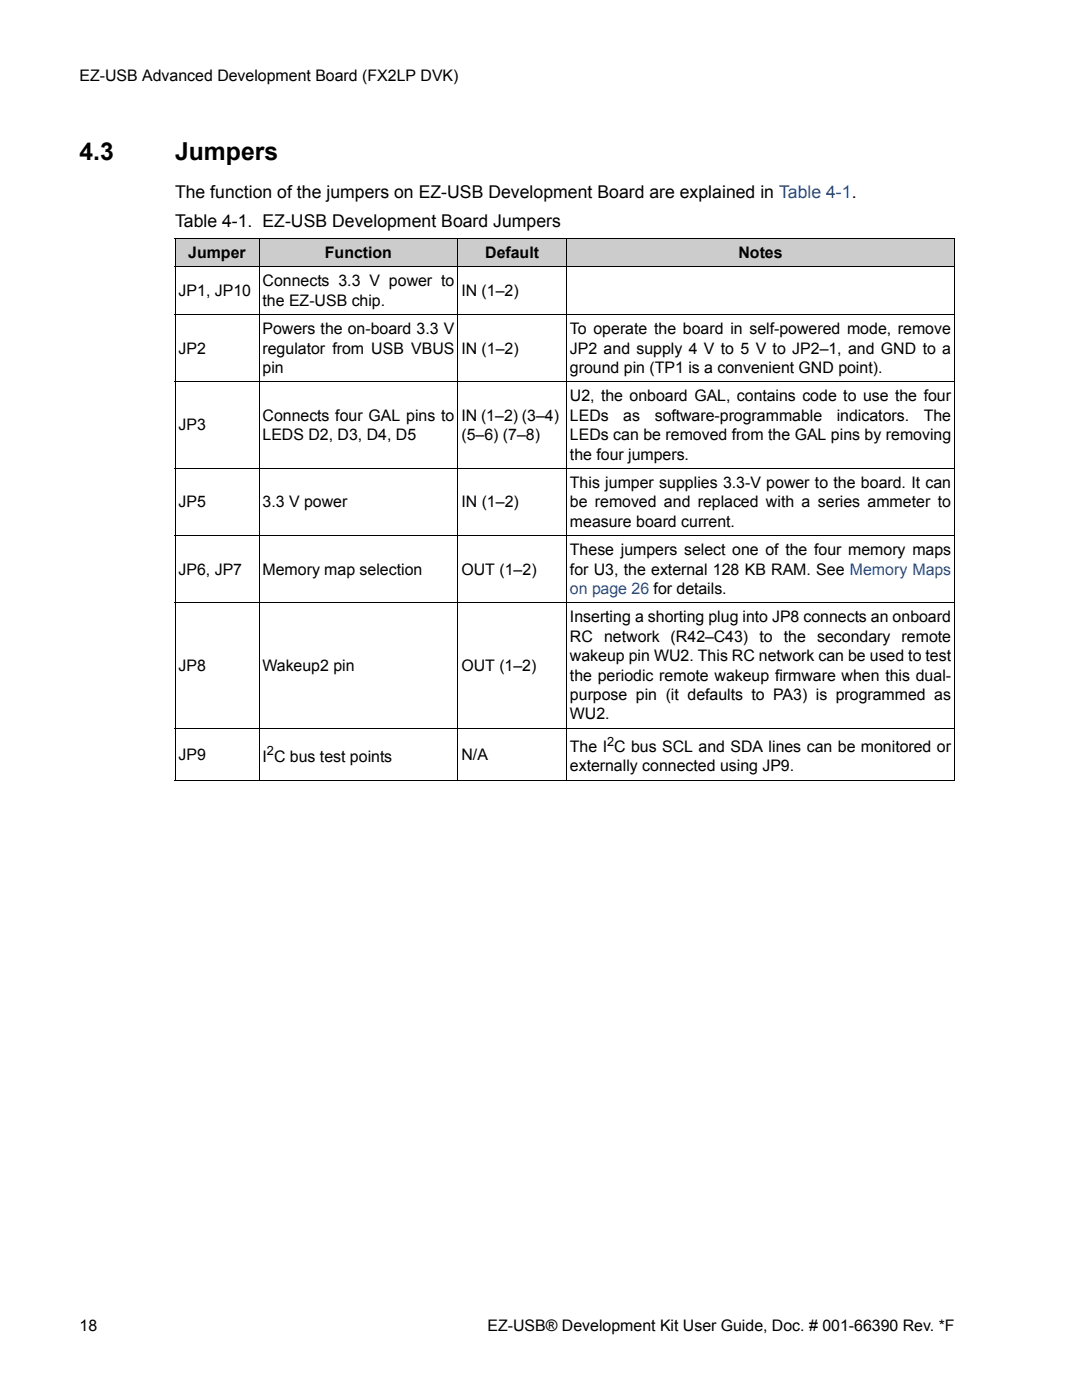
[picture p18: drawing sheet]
<svg xmlns="http://www.w3.org/2000/svg" width="216mm" height="279mm" viewBox="0 0 216 279" stroke-linecap="round" stroke-linejoin="round" font-family="sans-serif">
<defs><g id="words">
<g font-size="4.9">
<text x="15.9" y="31.9">4.3</text>
<text x="34.9" y="31.9">Jumpers</text>
</g>
<g font-size="3.5">
<text x="34.9" y="39.5">The function of the jumpers on EZ-USB Development Board are explained in Table 4-1.</text>
<text x="34.9" y="45.4">Table 4-1. EZ-USB Development Board Jumpers</text>
</g>
<g font-size="3.2">
<text x="15.9" y="16.2">EZ-USB Advanced Development Board (FX2LP DVK)</text>
<text x="37.6" y="51.5">Jumper</text>
<text x="64.8" y="51.5">Function</text>
<text x="96.8" y="51.5">Default</text>
<text x="147.4" y="51.5">Notes</text>
<text x="35.6" y="59.1">JP1, JP10</text>
<text x="52.4" y="57.2">Connects 3.3 V power to</text>
<text x="92.1" y="59.1">IN (1–2)</text>
<text x="52.4" y="61">the EZ-USB chip.</text>
<text x="35.6" y="70.5">JP2</text>
<text x="52.4" y="66.7">Powers the on-board 3.3 V</text>
<text x="52.4" y="70.5">regulator from USB VBUS</text>
<text x="92.1" y="70.5">IN (1–2)</text>
<text x="113.7" y="66.7">To operate the board in self-powered mode, remove</text>
<text x="113.7" y="70.5">JP2 and supply 4 V to 5 V to JP2–1, and GND to a</text>
<text x="52.4" y="74.4">pin</text>
<text x="113.7" y="74.4">ground pin (TP1 is a convenient GND point).</text>
<text x="52.4" y="84">Connects four GAL pins to</text>
<text x="92.1" y="84">IN (1–2) (3–4)</text>
<text x="113.7" y="80.1">U2, the onboard GAL, contains code to use the four</text>
<text x="113.7" y="84">LEDs</text>
<text x="124.4" y="84">as</text>
<text x="130.6" y="84">software-programmable</text>
<text x="167" y="84">indicators.</text>
<text x="184.3" y="84">The</text>
<text x="35.6" y="85.9">JP3</text>
<text x="52.4" y="87.8">LEDS D2, D3, D4, D5</text>
<text x="92.1" y="87.8">(5–6) (7–8)</text>
<text x="113.7" y="87.8">LEDs can be removed from the GAL pins by removing</text>
<text x="113.7" y="91.7">the four jumpers.</text>
<text x="35.6" y="101.2">JP5</text>
<text x="52.4" y="101.2">3.3 V power</text>
<text x="92.1" y="101.2">IN (1–2)</text>
<text x="113.7" y="97.4">This jumper supplies 3.3-V power to the board. It can</text>
<text x="113.7" y="101.2">be removed and replaced with a series ammeter to</text>
<text x="113.7" y="105.1">measure board current.</text>
<text x="113.7" y="110.8">These jumpers select one of the four memory maps</text>
<text x="35.6" y="114.7">JP6, JP7</text>
<text x="52.4" y="114.7">Memory map selection</text>
<text x="92.1" y="114.7">OUT (1–2)</text>
<text x="113.7" y="114.7">for U3, the external 128 KB RAM. See Memory Maps</text>
<text x="113.7" y="124.2">Inserting a shorting plug into JP8 connects an onboard</text>
<text x="113.7" y="128.1">RC network (R42–C43)</text>
<text x="113.7" y="131.9">wakeup pin WU2. This RC network can be used to test</text>
<text x="151.5" y="128.1">to</text>
<text x="156.4" y="128.1">the secondary remote</text>
<text x="35.6" y="133.9">JP8</text>
<text x="52.4" y="133.9">Wakeup2 pin</text>
<text x="92.1" y="133.9">OUT (1–2)</text>
<text x="113.7" y="135.8">the periodic remote wakeup firmware when this dual-</text>
<text x="113.7" y="139.7">purpose pin (it defaults to PA3) is programmed as</text>
<text x="113.7" y="143.6">WU2.</text>
<text x="35.6" y="151.6">JP9</text>
<text x="52.4" y="152">I C bus test points</text>
<text x="92.1" y="151.6">N/A</text>
<text x="113.7" y="153.9">externally connected using JP9.</text>
<text x="113.7" y="150.1">The I C bus SCL and SDA lines can be monitored or</text>
<text x="15.9" y="265.6">18</text>
<text x="97.3" y="265.6">EZ-USB® Development Kit User Guide, Doc. # 001-66390 Rev. *F</text>
</g>
<text font-size="3.2" fill="#0e50b4" x="113.7" y="118.5">on page 26 for details.</text>
<g font-size="2.5">
<text x="121.2" y="148.8">2</text>
<text x="53.3" y="150.7">2</text>
</g>
</g></defs>
<g fill="#ccc">
<path d="M34.9 47.6h16.8v5.7h-16.8z"/>
<path d="M51.7 47.6h39.7v5.7h-39.7z"/>
<path d="M91.4 47.6h21.6v5.7h-21.6z"/>
<path d="M113 47.6h77.5v5.7h-77.5z"/>
</g>
<g fill="none" stroke="#000" stroke-width=".2">
<path d="M34.9 47.6h155.6M34.9 53.3h155.6M34.9 47.7v108M51.7 47.6v108.2M91.4 47.6v108.2M113 47.6v108.2M190.5 47.7v108M34.9 62.8h155.6M34.9 76.2h155.6M34.9 93.5h155.6M34.9 106.9h155.6M34.9 120.3h155.6"/>
<path d="M34.9 145.4h155.6M34.9 155.7h155.6"/>
</g>
<use href="#words"/>
</svg>
